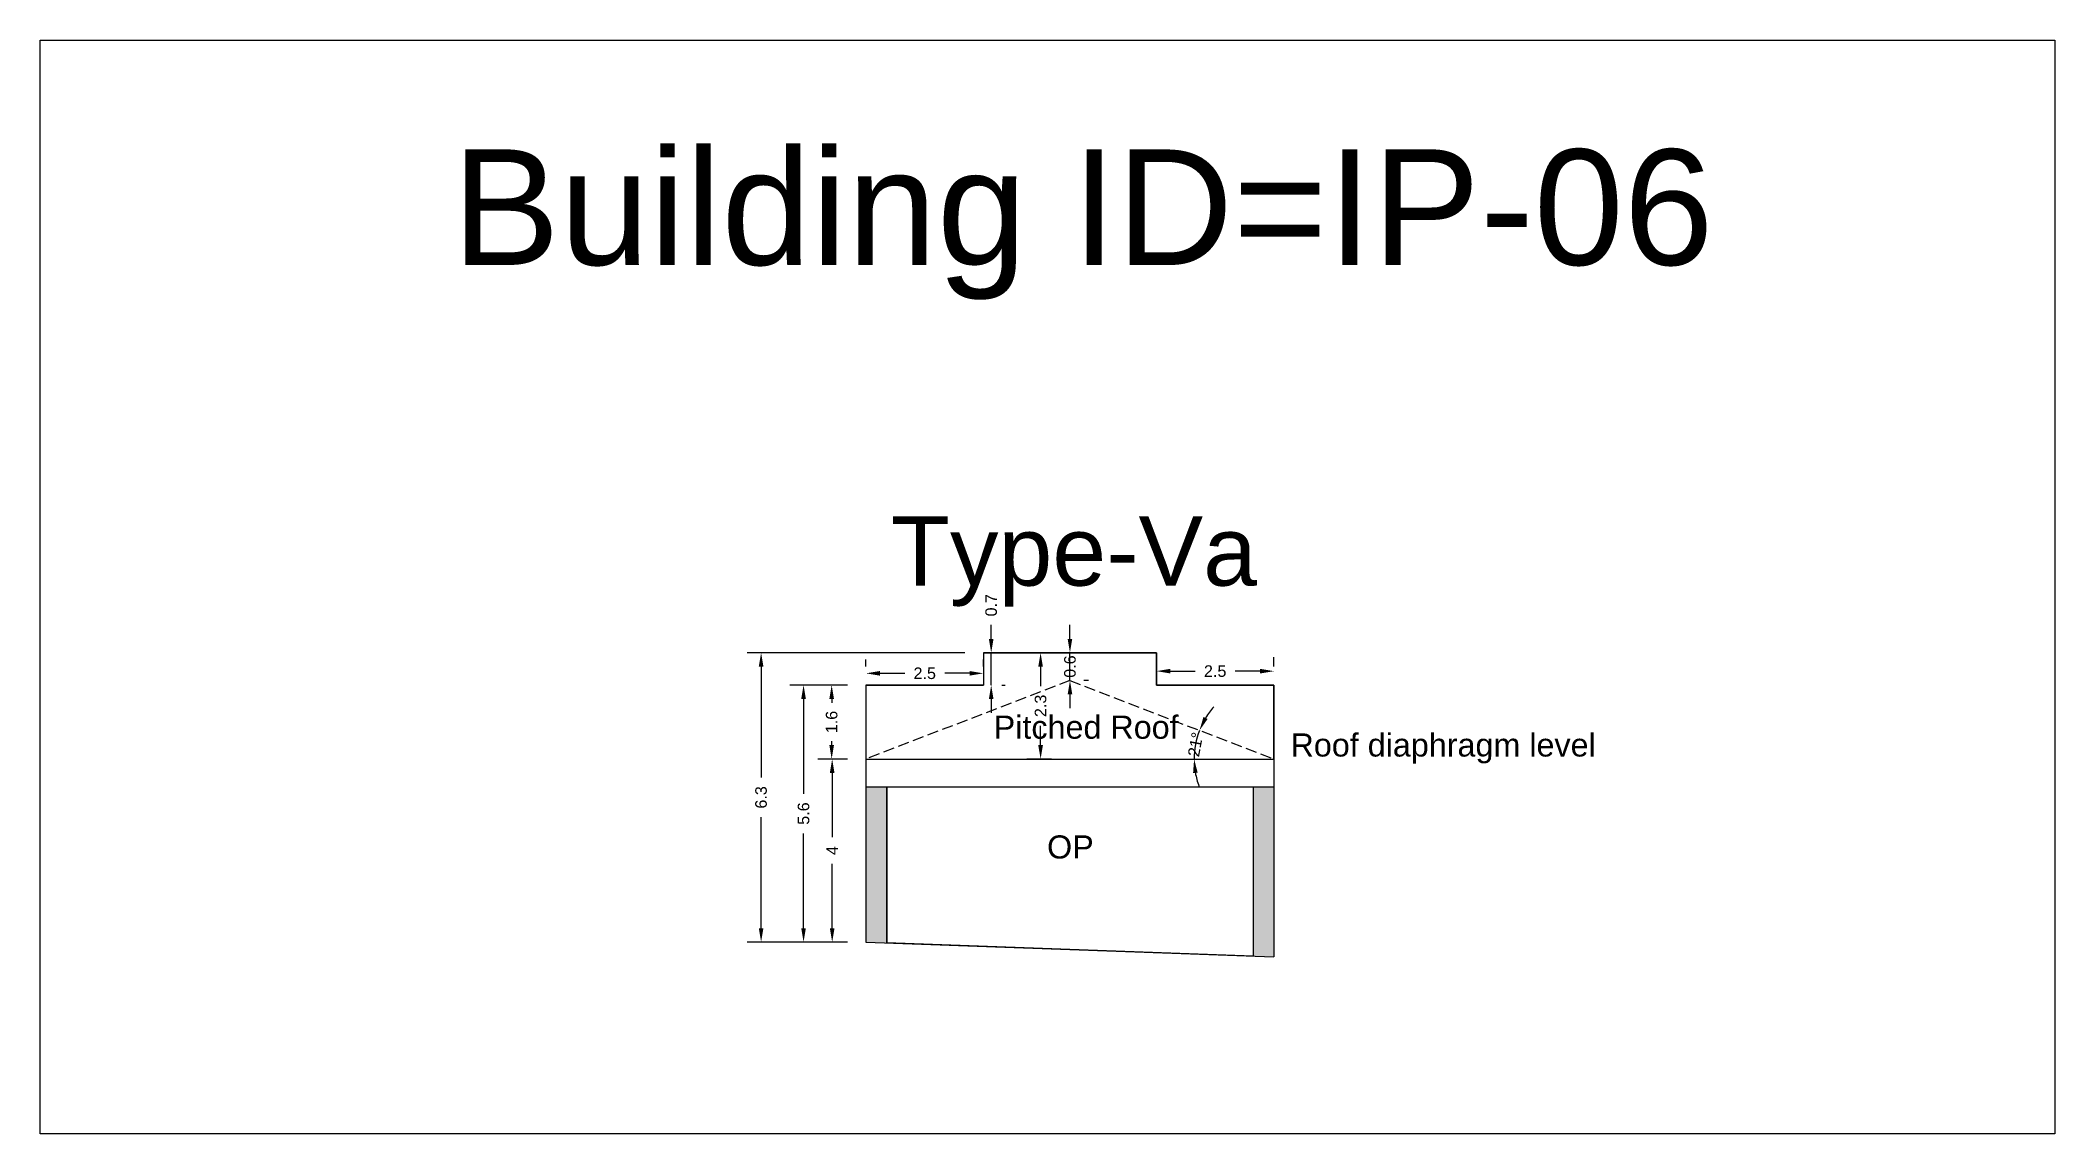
# Model space of a CAD drawing. Header units: metres. Extents: x 3416658 to 3417184, y -6712896 to -6712690.
# Drawn here: x 3416948.2 to 3416991.76, y -6712713.74 to -6712690.08 of the extents above; entities that cross this region are included whole.
import ezdxf

# ---------------------------------------------------------------- set-up
doc = ezdxf.new("R2010")
doc.units = ezdxf.units.M
doc.linetypes.add('ACAD_ISO02W100', pattern=[15, 12, -3])
doc.layers.add('Dotted', color=7, linetype='ACAD_ISO02W100', plot=False)
doc.styles.get("Standard").update_dxf_attribs({"font": 'arial.ttf'})
doc.dimstyles.new('ISO-25', dxfattribs={"dimtxt": 0.25, "dimasz": 0.3, "dimexe": 0.3, "dimexo": 0.4, "dimgap": 0.2, "dimtad": 0, "dimdec": 1, "dimdsep": 46, "dimtxsty": 'Standard', "dimcen": 2.5, "dimadec": 0, "dimazin": 0, "dimtfac": 1, "dimtdec": 1, "dimtmove": 0, "dimatfit": 3, "dimfxl": 1, "dimarcsym": 0})

# ---------------------------------------------------------------- blocks, each defined once
blk = doc.blocks.new('*D38')
at = {"color": 0, "lineweight": -2, "transparency": 16777216}
for start, end in [(138.9743, 148.9539), (158.9335, 180), (189.9796, 199.9592)]:
    blk.add_arc((3416974.876, -6712705.632), 1.725, start, end, dxfattribs=at)
at = {"color": 0, "transparency": 16777216}
for points in [[(3416973.443, -6712704.765), (3416973.353, -6712704.721), (3416973.267, -6712705.013)], [(3416973.128, -6712705.936), (3416973.227, -6712705.927), (3416973.151, -6712705.632)]]:
    blk.add_solid(points, dxfattribs=at)
at = {"layer": 'Defpoints', "color": 0, "transparency": 16777216}
for p in [(3416970.464, -6712703.933), (3416973.203, -6712705.214), (3416966.056, -6712705.632), (3416974.876, -6712705.632), (3416974.876, -6712705.632)]:
    blk.add_point(p, dxfattribs=at)
at = {"color": 0, "transparency": 16777216, "insert": (3416973.18, -6712705.317), "char_height": 0.25, "attachment_point": 5, "rotation": 79.4668}
blk.add_mtext('21°', dxfattribs=at)
blk = doc.blocks.new('*D39')
at = {"color": 0, "lineweight": -2, "transparency": 16777216}
for p, q in [((3416970.466, -6712703.032), (3416970.466, -6712702.732)), ((3416970.466, -6712703.932), (3416970.466, -6712703.332)), ((3416970.866, -6712703.332), (3416970.766, -6712703.332)), ((3416970.866, -6712703.932), (3416970.766, -6712703.932)), ((3416970.466, -6712704.232), (3416970.466, -6712704.532))]:
    blk.add_line(p, q, dxfattribs=at)
at = {"color": 0, "transparency": 16777216}
for points in [[(3416970.416, -6712703.032), (3416970.516, -6712703.032), (3416970.466, -6712703.332)], [(3416970.416, -6712704.232), (3416970.516, -6712704.232), (3416970.466, -6712703.932)]]:
    blk.add_solid(points, dxfattribs=at)
at = {"layer": 'Defpoints', "color": 0, "transparency": 16777216}
for p in [(3416970.466, -6712703.332), (3416970.466, -6712703.332), (3416970.466, -6712703.932)]:
    blk.add_point(p, dxfattribs=at)
at = {"color": 0, "transparency": 16777216, "insert": (3416970.466, -6712703.632), "char_height": 0.25, "attachment_point": 5, "rotation": 90}
blk.add_mtext('0.6', dxfattribs=at)
blk = doc.blocks.new('*D40')
at = {"color": 0, "lineweight": -2, "transparency": 16777216}
for p, q in [((3416965.656, -6712705.632), (3416965.025, -6712705.632)), ((3416965.325, -6712705.932), (3416965.325, -6712707.326)), ((3416965.325, -6712709.292), (3416965.325, -6712707.899)), ((3416965.656, -6712709.592), (3416965.025, -6712709.592))]:
    blk.add_line(p, q, dxfattribs=at)
at = {"color": 0, "transparency": 16777216}
for points in [[(3416965.275, -6712705.932), (3416965.375, -6712705.932), (3416965.325, -6712705.632)], [(3416965.275, -6712709.292), (3416965.375, -6712709.292), (3416965.325, -6712709.592)]]:
    blk.add_solid(points, dxfattribs=at)
at = {"layer": 'Defpoints', "color": 0, "transparency": 16777216}
for p in [(3416965.325, -6712705.632), (3416966.056, -6712705.632), (3416966.056, -6712709.592)]:
    blk.add_point(p, dxfattribs=at)
at = {"color": 0, "transparency": 16777216, "insert": (3416965.325, -6712707.612), "char_height": 0.25, "attachment_point": 5, "rotation": 90}
blk.add_mtext('4', dxfattribs=at)
blk = doc.blocks.new('*D41')
at = {"color": 0, "lineweight": -2, "transparency": 16777216}
for p, q in [((3416965.656, -6712704.032), (3416964.406, -6712704.032)), ((3416964.706, -6712704.332), (3416964.706, -6712706.385)), ((3416964.706, -6712709.292), (3416964.706, -6712707.24)), ((3416965.656, -6712709.592), (3416964.406, -6712709.592))]:
    blk.add_line(p, q, dxfattribs=at)
at = {"color": 0, "transparency": 16777216}
for points in [[(3416964.656, -6712704.332), (3416964.756, -6712704.332), (3416964.706, -6712704.032)], [(3416964.656, -6712709.292), (3416964.756, -6712709.292), (3416964.706, -6712709.592)]]:
    blk.add_solid(points, dxfattribs=at)
at = {"layer": 'Defpoints', "color": 0, "transparency": 16777216}
for p in [(3416964.706, -6712704.032), (3416966.056, -6712704.032), (3416966.056, -6712709.592)]:
    blk.add_point(p, dxfattribs=at)
at = {"color": 0, "transparency": 16777216, "insert": (3416964.706, -6712706.812), "char_height": 0.25, "attachment_point": 5, "rotation": 90}
blk.add_mtext('5.6', dxfattribs=at)
blk = doc.blocks.new('*D42')
at = {"color": 0, "lineweight": -2, "transparency": 16777216}
for p, q in [((3416968.196, -6712703.332), (3416963.488, -6712703.332)), ((3416963.788, -6712703.632), (3416963.788, -6712706.034)), ((3416963.788, -6712709.292), (3416963.788, -6712706.891)), ((3416965.656, -6712709.592), (3416963.488, -6712709.592))]:
    blk.add_line(p, q, dxfattribs=at)
at = {"color": 0, "transparency": 16777216}
for points in [[(3416963.738, -6712703.632), (3416963.838, -6712703.632), (3416963.788, -6712703.332)], [(3416963.738, -6712709.292), (3416963.838, -6712709.292), (3416963.788, -6712709.592)]]:
    blk.add_solid(points, dxfattribs=at)
at = {"layer": 'Defpoints', "color": 0, "transparency": 16777216}
for p in [(3416963.788, -6712703.332), (3416968.596, -6712703.332), (3416966.056, -6712709.592)]:
    blk.add_point(p, dxfattribs=at)
at = {"color": 0, "transparency": 16777216, "insert": (3416963.788, -6712706.462), "char_height": 0.25, "attachment_point": 5, "rotation": 90}
blk.add_mtext('6.3', dxfattribs=at)
blk = doc.blocks.new('*D43')
at = {"color": 0, "lineweight": -2, "transparency": 16777216}
for p, q in [((3416965.656, -6712704.032), (3416965.014, -6712704.032)), ((3416965.314, -6712704.332), (3416965.314, -6712704.417)), ((3416965.656, -6712705.632), (3416965.014, -6712705.632)), ((3416965.314, -6712705.332), (3416965.314, -6712705.248))]:
    blk.add_line(p, q, dxfattribs=at)
at = {"color": 0, "transparency": 16777216}
for points in [[(3416965.264, -6712704.332), (3416965.364, -6712704.332), (3416965.314, -6712704.032)], [(3416965.264, -6712705.332), (3416965.364, -6712705.332), (3416965.314, -6712705.632)]]:
    blk.add_solid(points, dxfattribs=at)
at = {"layer": 'Defpoints', "color": 0, "transparency": 16777216}
for p in [(3416965.314, -6712704.032), (3416966.056, -6712704.032), (3416966.056, -6712705.632)]:
    blk.add_point(p, dxfattribs=at)
at = {"color": 0, "transparency": 16777216, "insert": (3416965.314, -6712704.832), "char_height": 0.25, "attachment_point": 5, "rotation": 90}
blk.add_mtext('1.6', dxfattribs=at)
blk = doc.blocks.new('*D44')
at = {"color": 0, "lineweight": -2, "transparency": 16777216}
for p, q in [((3416970.066, -6712703.332), (3416969.531, -6712703.332)), ((3416969.831, -6712703.632), (3416969.831, -6712704.053)), ((3416969.831, -6712705.332), (3416969.831, -6712704.912)), ((3416970.066, -6712705.632), (3416969.531, -6712705.632))]:
    blk.add_line(p, q, dxfattribs=at)
at = {"color": 0, "transparency": 16777216}
for points in [[(3416969.781, -6712703.632), (3416969.881, -6712703.632), (3416969.831, -6712703.332)], [(3416969.781, -6712705.332), (3416969.881, -6712705.332), (3416969.831, -6712705.632)]]:
    blk.add_solid(points, dxfattribs=at)
at = {"layer": 'Defpoints', "color": 0, "transparency": 16777216}
for p in [(3416969.831, -6712703.332), (3416970.466, -6712703.332), (3416970.466, -6712705.632)]:
    blk.add_point(p, dxfattribs=at)
at = {"color": 0, "transparency": 16777216, "insert": (3416969.831, -6712704.482), "char_height": 0.25, "attachment_point": 5, "rotation": 90}
blk.add_mtext('2.3', dxfattribs=at)
blk = doc.blocks.new('*D52')
at = {"color": 0, "lineweight": -2, "transparency": 16777216}
for p, q in [((3416972.336, -6712703.632), (3416972.336, -6712703.431)), ((3416974.876, -6712703.632), (3416974.876, -6712703.431)), ((3416972.636, -6712703.731), (3416973.175, -6712703.731)), ((3416974.576, -6712703.731), (3416974.037, -6712703.731))]:
    blk.add_line(p, q, dxfattribs=at)
at = {"color": 0, "transparency": 16777216}
for points in [[(3416972.636, -6712703.681), (3416972.636, -6712703.781), (3416972.336, -6712703.731)], [(3416974.576, -6712703.681), (3416974.576, -6712703.781), (3416974.876, -6712703.731)]]:
    blk.add_solid(points, dxfattribs=at)
at = {"layer": 'Defpoints', "color": 0, "transparency": 16777216}
for p in [(3416972.336, -6712703.731), (3416972.336, -6712704.032), (3416974.876, -6712704.032)]:
    blk.add_point(p, dxfattribs=at)
at = {"color": 0, "transparency": 16777216, "insert": (3416973.606, -6712703.731), "char_height": 0.25, "attachment_point": 5}
blk.add_mtext('2.5', dxfattribs=at)
blk = doc.blocks.new('*D53')
at = {"color": 0, "lineweight": -2, "transparency": 16777216}
for p, q in [((3416966.056, -6712703.632), (3416966.056, -6712703.478)), ((3416968.596, -6712703.632), (3416968.596, -6712703.478)), ((3416966.356, -6712703.778), (3416966.895, -6712703.778)), ((3416968.296, -6712703.778), (3416967.757, -6712703.778))]:
    blk.add_line(p, q, dxfattribs=at)
at = {"color": 0, "transparency": 16777216}
for points in [[(3416966.356, -6712703.728), (3416966.356, -6712703.828), (3416966.056, -6712703.778)], [(3416968.296, -6712703.728), (3416968.296, -6712703.828), (3416968.596, -6712703.778)]]:
    blk.add_solid(points, dxfattribs=at)
at = {"layer": 'Defpoints', "color": 0, "transparency": 16777216}
for p in [(3416966.056, -6712703.778), (3416966.056, -6712704.032), (3416968.596, -6712704.032)]:
    blk.add_point(p, dxfattribs=at)
at = {"color": 0, "transparency": 16777216, "insert": (3416967.326, -6712703.778), "char_height": 0.25, "attachment_point": 5}
blk.add_mtext('2.5', dxfattribs=at)
blk = doc.blocks.new('*D54')
at = {"color": 0, "lineweight": -2, "transparency": 16777216}
for p, q in [((3416968.763, -6712703.032), (3416968.763, -6712702.732)), ((3416968.763, -6712704.032), (3416968.763, -6712703.332)), ((3416968.996, -6712703.332), (3416969.063, -6712703.332)), ((3416968.763, -6712704.332), (3416968.763, -6712704.632)), ((3416968.996, -6712704.032), (3416969.063, -6712704.032))]:
    blk.add_line(p, q, dxfattribs=at)
at = {"color": 0, "transparency": 16777216}
for points in [[(3416968.713, -6712703.032), (3416968.813, -6712703.032), (3416968.763, -6712703.332)], [(3416968.713, -6712704.332), (3416968.813, -6712704.332), (3416968.763, -6712704.032)]]:
    blk.add_solid(points, dxfattribs=at)
at = {"layer": 'Defpoints', "color": 0, "transparency": 16777216}
for p in [(3416968.596, -6712703.332), (3416968.763, -6712703.332), (3416968.596, -6712704.032)]:
    blk.add_point(p, dxfattribs=at)
at = {"color": 0, "transparency": 16777216, "insert": (3416968.763, -6712702.305), "char_height": 0.25, "attachment_point": 5, "rotation": 90}
blk.add_mtext('0.7', dxfattribs=at)

msp = doc.modelspace()

# ---------------------------------------------------------------- hatches: boundary and pattern name
h = msp.add_hatch(color=256)
h.dxf.hatch_style = 1
h.paths.add_polyline_path([(3416974.876, -6712706.232), (3416974.426, -6712706.232), (3416974.426, -6712709.896), (3416974.876, -6712709.912)])
h.paths.add_polyline_path([(3416966.056, -6712709.592), (3416966.506, -6712709.609), (3416966.506, -6712706.232), (3416966.056, -6712706.232)])

# ---------------------------------------------------------------- linework, layer by layer
for points in [[(3416948.203, -6712690.082), (3416991.758, -6712690.082), (3416991.758, -6712713.738), (3416948.203, -6712713.738)], [(3416974.876, -6712705.632), (3416974.876, -6712704.032), (3416972.336, -6712704.032), (3416972.336, -6712703.332), (3416968.596, -6712703.332), (3416968.596, -6712704.032), (3416966.056, -6712704.032), (3416966.056, -6712705.632)]]:
    msp.add_lwpolyline(points, close=True)
for points in [[(3416968.596, -6712703.332), (3416972.336, -6712703.332)], [(3416968.596, -6712703.332), (3416968.596, -6712704.032)], [(3416972.336, -6712703.332), (3416972.336, -6712704.032)], [(3416966.056, -6712704.032), (3416968.596, -6712704.032)], [(3416966.056, -6712704.032), (3416966.056, -6712709.592)], [(3416972.336, -6712704.032), (3416974.876, -6712704.032)], [(3416974.876, -6712704.032), (3416974.876, -6712709.912)], [(3416966.056, -6712706.232), (3416974.876, -6712706.232)], [(3416966.506, -6712706.232), (3416966.506, -6712709.609)], [(3416974.426, -6712706.232), (3416974.426, -6712709.896), (3416966.506, -6712709.609), (3416966.506, -6712706.232), (3416974.426, -6712706.232)], [(3416974.426, -6712706.232), (3416974.426, -6712709.896)], [(3416966.056, -6712709.592), (3416974.876, -6712709.912)]]:
    msp.add_lwpolyline(points)
at = {"layer": 'Dotted', "ltscale": 0.02}
for points in [[(3416970.466, -6712703.932), (3416966.056, -6712705.632)], [(3416970.464, -6712703.933), (3416974.876, -6712705.632)], [(3416966.056, -6712705.632), (3416974.876, -6712705.632)]]:
    msp.add_lwpolyline(points, dxfattribs=at)

# ---------------------------------------------------------------- texts
at = {"attachment_point": 1}
for s, heights, insert, char_height in [('Building ID=IP-06', [0.517], (3416957.107, -6712692.443), 2.5), ('Type-Va  ', [0.517], (3416966.592, -6712700.381), 1.5), ('Pitched Roof', [0], (3416968.817, -6712704.693), 0.5), ('Roof diaphragm level ', [0], (3416975.235, -6712705.078), 0.5), ('OP', [0], (3416969.971, -6712707.284), 0.5)]:
    msp.add_mtext_dynamic_manual_height_columns(s, width=67.86454, gutter_width=12.5, heights=heights, dxfattribs=dict(at, insert=insert, char_height=char_height))

# ---------------------------------------------------------------- dimensions: what is measured, and where the dimension line sits
for base, p1, p2, picture, middle in [((3416968.763, -6712703.332), (3416968.596, -6712704.032), (3416968.596, -6712703.332), '*D54', (3416968.763, -6712702.305)), ((3416963.788, -6712703.332), (3416966.056, -6712709.592), (3416968.596, -6712703.332), '*D42', (3416963.788, -6712706.462)), ((3416969.831, -6712703.332), (3416970.466, -6712705.632), (3416970.466, -6712703.332), '*D44', (3416969.831, -6712704.482)), ((3416964.706, -6712704.032), (3416966.056, -6712709.592), (3416966.056, -6712704.032), '*D41', (3416964.706, -6712706.812)), ((3416965.325, -6712705.632), (3416966.056, -6712709.592), (3416966.056, -6712705.632), '*D40', (3416965.325, -6712707.612))]:
    dim = msp.add_linear_dim(base=base, p1=p1, p2=p2, angle=90, dimstyle='ISO-25')
    dim.commit()
    dim.dimension.update_dxf_attribs({"geometry": picture, "text_midpoint": middle})
for base, p1, p2, picture, middle in [((3416970.466, -6712703.332), (3416970.466, -6712703.932), (3416970.466, -6712703.332), '*D39', (3416970.466, -6712703.632)), ((3416965.314, -6712704.032), (3416966.056, -6712705.632), (3416966.056, -6712704.032), '*D43', (3416965.314, -6712704.832))]:
    dim = msp.add_linear_dim(base=base, p1=p1, p2=p2, angle=90, dimstyle='ISO-25')
    dim.commit()
    dim.dimension.update_dxf_attribs({"geometry": picture, "text_midpoint": middle, "dimtype": 160})
for base, p1, p2, picture, middle in [((3416966.056, -6712703.778), (3416968.596, -6712704.032), (3416966.056, -6712704.032), '*D53', (3416967.326, -6712703.778)), ((3416972.336, -6712703.731), (3416974.876, -6712704.032), (3416972.336, -6712704.032), '*D52', (3416973.606, -6712703.731))]:
    dim = msp.add_linear_dim(base=base, p1=p1, p2=p2, dimstyle='ISO-25')
    dim.commit()
    dim.dimension.update_dxf_attribs({"geometry": picture, "text_midpoint": middle})
dim = msp.add_angular_dim_2l(base=(3416973.203, -6712705.214), line1=((3416966.056, -6712705.632), (3416974.876, -6712705.632)), line2=((3416970.464, -6712703.933), (3416974.876, -6712705.632)), dimstyle='ISO-25')
dim.commit()
dim.dimension.update_dxf_attribs({"geometry": '*D38', "text_midpoint": (3416973.18, -6712705.317), "dimtype": 162})

doc.saveas('drawing.dxf')
